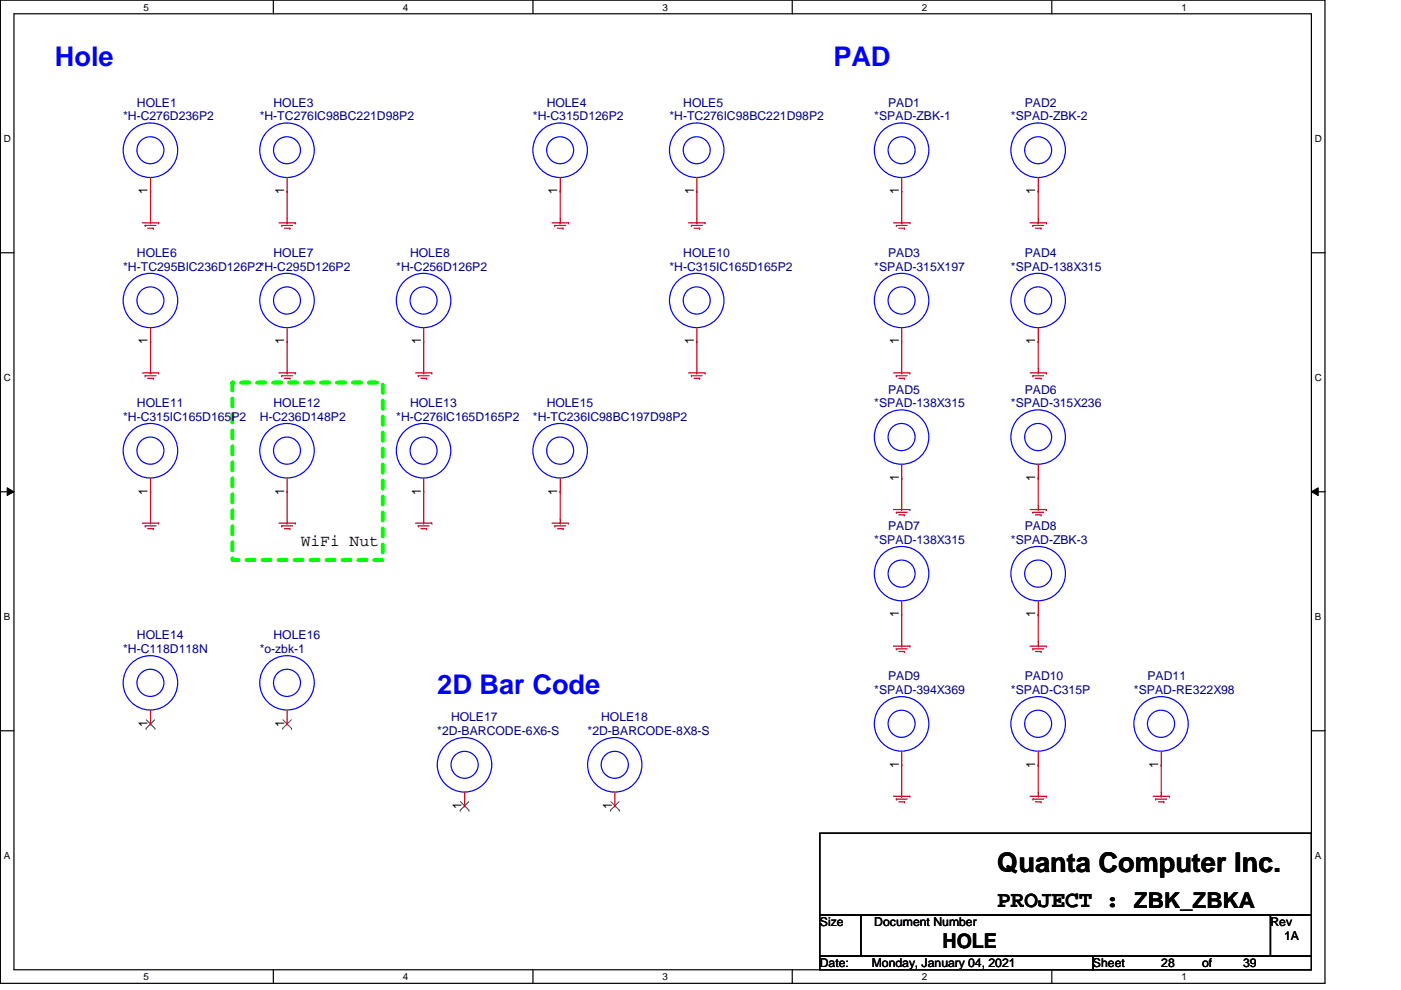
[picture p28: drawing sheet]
<svg xmlns="http://www.w3.org/2000/svg" width="297mm" height="210mm" viewBox="0 0 297 210" stroke-linecap="round" stroke-linejoin="round" font-family="sans-serif">
<defs><g id="words">
<g font-size="5.8" fill="#00f">
<text x="11.6" y="14.1">Hole</text>
<text x="176.7" y="14.1">PAD</text>
<text x="92.7" y="147.2">2D Bar Code</text>
</g>
<text font-size="5.8" x="211.5" y="184.9">Quanta Computer Inc.</text>
<text font-size="4.9" x="211.5" y="192.4">PROJECT : ZBK_ZBKA</text>
<text font-size="4.3" x="199.9" y="201">HOLE</text>
<text font-size="3.5" x="63.8" y="115.7">WiFi Nut</text>
<g font-size="2.6" fill="#000080">
<text x="29" y="22.6">HOLE1</text>
<text x="58" y="22.6">HOLE3</text>
<text x="115.9" y="22.6">HOLE4</text>
<text x="144.9" y="22.6">HOLE5</text>
<text x="188.3" y="22.6">PAD1</text>
<text x="217.3" y="22.6">PAD2</text>
<text x="26.1" y="25.5">*H-C276D236P2</text>
<text x="55.1" y="25.5">*H-TC276IC98BC221D98P2</text>
<text x="113" y="25.5">*H-C315D126P2</text>
<text x="141.9" y="25.5">*H-TC276IC98BC221D98P2</text>
<text x="185.4" y="25.5">*SPAD-ZBK-1</text>
<text x="214.3" y="25.5">*SPAD-ZBK-2</text>
<text x="26.1" y="57.4">*H-TC295BIC236D126P2*H-C295D126P2</text>
<text x="29" y="54.5">HOLE6</text>
<text x="58" y="54.5">HOLE7</text>
<text x="84" y="57.4">*H-C256D126P2</text>
<text x="86.9" y="54.5">HOLE8</text>
<text x="141.9" y="57.4">*H-C315IC165D165P2</text>
<text x="144.9" y="54.5">HOLE10</text>
<text x="185.4" y="57.4">*SPAD-315X197</text>
<text x="188.3" y="54.5">PAD3</text>
<text x="214.3" y="57.4">*SPAD-138X315</text>
<text x="217.3" y="54.5">PAD4</text>
<text x="188.3" y="83.4">PAD5</text>
<text x="217.3" y="83.4">PAD6</text>
<text x="26.1" y="89.2">*H-C315IC165D165P2</text>
<text x="29" y="86.3">HOLE11</text>
<text x="55.1" y="89.2">H-C236D148P2</text>
<text x="58" y="86.3">HOLE12</text>
<text x="84" y="89.2">*H-C276IC165D165P2</text>
<text x="86.9" y="86.3">HOLE13</text>
<text x="113" y="89.2">*H-TC236IC98BC197D98P2</text>
<text x="115.9" y="86.3">HOLE15</text>
<text x="185.4" y="86.3">*SPAD-138X315</text>
<text x="214.3" y="86.3">*SPAD-315X236</text>
<text x="188.3" y="112.4">PAD7</text>
<text x="217.3" y="112.4">PAD8</text>
<text x="185.4" y="115.3">*SPAD-138X315</text>
<text x="214.3" y="115.3">*SPAD-ZBK-3</text>
<text x="29" y="135.6">HOLE14</text>
<text x="58" y="135.6">HOLE16</text>
<text x="26.1" y="138.4">*H-C118D118N</text>
<text x="55.1" y="138.4">*o-zbk-1</text>
<text x="185.4" y="147.2">*SPAD-394X369</text>
<text x="188.3" y="144.2">PAD9</text>
<text x="214.3" y="147.2">*SPAD-C315P</text>
<text x="217.3" y="144.2">PAD10</text>
<text x="240.4" y="147.2">*SPAD-RE322X98</text>
<text x="243.3" y="144.2">PAD11</text>
<text x="92.7" y="155.8">*2D-BARCODE-6X6-S</text>
<text x="95.6" y="152.9">HOLE17</text>
<text x="124.6" y="155.8">*2D-BARCODE-8X8-S</text>
<text x="127.5" y="152.9">HOLE18</text>
</g>
<g font-size="2.6">
<text x="31.3" y="41.1" transform="rotate(-90 31.3 41.1)">1</text>
<text x="60.2" y="41.1" transform="rotate(-90 60.2 41.1)">1</text>
<text x="118.1" y="41.1" transform="rotate(-90 118.1 41.1)">1</text>
<text x="147.1" y="41.1" transform="rotate(-90 147.1 41.1)">1</text>
<text x="190.5" y="41.1" transform="rotate(-90 190.5 41.1)">1</text>
<text x="219.5" y="41.1" transform="rotate(-90 219.5 41.1)">1</text>
<text x="31.3" y="73" transform="rotate(-90 31.3 73)">1</text>
<text x="60.2" y="73" transform="rotate(-90 60.2 73)">1</text>
<text x="89.2" y="73" transform="rotate(-90 89.2 73)">1</text>
<text x="147.1" y="73" transform="rotate(-90 147.1 73)">1</text>
<text x="190.5" y="73" transform="rotate(-90 190.5 73)">1</text>
<text x="219.5" y="73" transform="rotate(-90 219.5 73)">1</text>
<text x="190.5" y="101.9" transform="rotate(-90 190.5 101.9)">1</text>
<text x="219.5" y="101.9" transform="rotate(-90 219.5 101.9)">1</text>
<text x="31.3" y="104.9" transform="rotate(-90 31.3 104.9)">1</text>
<text x="60.2" y="104.9" transform="rotate(-90 60.2 104.9)">1</text>
<text x="89.2" y="104.9" transform="rotate(-90 89.2 104.9)">1</text>
<text x="118.1" y="104.9" transform="rotate(-90 118.1 104.9)">1</text>
<text x="190.5" y="130.9" transform="rotate(-90 190.5 130.9)">1</text>
<text x="219.5" y="130.9" transform="rotate(-90 219.5 130.9)">1</text>
<text x="31.3" y="154.1" transform="rotate(-90 31.3 154.1)">1</text>
<text x="60.2" y="154.1" transform="rotate(-90 60.2 154.1)">1</text>
<text x="190.5" y="162.8" transform="rotate(-90 190.5 162.8)">1</text>
<text x="219.5" y="162.8" transform="rotate(-90 219.5 162.8)">1</text>
<text x="245.6" y="162.8" transform="rotate(-90 245.6 162.8)">1</text>
<text x="97.9" y="171.4" transform="rotate(-90 97.9 171.4)">1</text>
<text x="129.7" y="171.4" transform="rotate(-90 129.7 171.4)">1</text>
<text x="173.8" y="196.3">Size</text>
<text x="185.4" y="196.3">Document Number</text>
<text x="269.4" y="196.3">Rev</text>
<text x="272.2" y="199.3">1A</text>
<text x="173.8" y="205.1">Date:</text>
<text x="184.8" y="205.1">Monday, January 04, 2021</text>
<text x="231.7" y="205.1">Sheet</text>
<text x="246.2" y="205.1">28</text>
<text x="254.9" y="205.1">of</text>
<text x="263.6" y="205.1">39</text>
</g>
<g font-size="2.1">
<text x="30.4" y="2.2">5</text>
<text x="85.4" y="2.2">4</text>
<text x="140.5" y="2.2">3</text>
<text x="195.4" y="2.2">2</text>
<text x="250.5" y="2.2">1</text>
<text x=".8" y="30.1">D</text>
<text x="278.8" y="30.1">D</text>
<text x=".8" y="80.8">C</text>
<text x="278.8" y="80.8">C</text>
<text x=".8" y="131.5">B</text>
<text x="278.8" y="131.5">B</text>
<text x=".8" y="182.2">A</text>
<text x="278.8" y="182.2">A</text>
<text x="30.4" y="207.8">5</text>
<text x="85.4" y="207.8">4</text>
<text x="140.5" y="207.8">3</text>
<text x="195.4" y="207.8">2</text>
<text x="250.5" y="207.8">1</text>
</g>
</g></defs>
<path d="M.1 0h280.8v208.5h-280.8zM3 2.9h275v202.7h-275z" fill="none" stroke="#000" stroke-width=".25"/>
<g fill="#fff">
<path d="M30.4 .3h1.2v2.4h-1.2z"/>
<path d="M30.4 205.9h1.2v2.3h-1.2z"/>
</g>
<path d="M58 0v2.9M58 205.6v2.9" fill="none" stroke="#000" stroke-width=".25"/>
<g fill="#fff">
<path d="M85.4 .3h1.2v2.4h-1.2z"/>
<path d="M85.4 205.9h1.2v2.3h-1.2z"/>
</g>
<path d="M113 0v2.9M113 205.6v2.9" fill="none" stroke="#000" stroke-width=".25"/>
<g fill="#fff">
<path d="M140.5 .3h1.1v2.4h-1.1z"/>
<path d="M140.5 205.9h1.1v2.3h-1.1z"/>
</g>
<path d="M168 0v2.9M168 205.6v2.9" fill="none" stroke="#000" stroke-width=".25"/>
<g fill="#fff">
<path d="M195.4 .3h1.2v2.4h-1.2z"/>
<path d="M195.4 205.9h1.2v2.3h-1.2z"/>
</g>
<path d="M223 0v2.9M223 205.6v2.9" fill="none" stroke="#000" stroke-width=".25"/>
<g fill="#fff">
<path d="M250.5 .3h1.1v2.4h-1.1z"/>
<path d="M250.5 205.9h1.1v2.3h-1.1z"/>
<path d="M.8 28.2h1.5v2.4h-1.5z"/>
<path d="M278.8 28.2h1.4v2.4h-1.4z"/>
<path d="M.8 78.9h1.5v2.3h-1.5z"/>
<path d="M278.8 78.9h1.4v2.3h-1.4z"/>
</g>
<path d="M.1 53.6h2.9M278 53.6h2.9" fill="none" stroke="#000" stroke-width=".25"/>
<g fill="#fff">
<path d="M.8 129.6h1.4v2.3h-1.4z"/>
<path d="M278.8 129.6h1.3v2.3h-1.3z"/>
</g>
<path d="M.1 104.3h2.9M278 104.3h2.9" fill="none" stroke="#000" stroke-width=".25"/>
<path d="M1.5 103.4l1.5 .9-1.5 .8zM278 104.3l1.5-.9v1.7z" fill="#000"/>
<path d="M1.5 103.4l1.5 .9-1.5 .8zM278 104.3l1.5-.9v1.7z" fill="none" stroke="#000" stroke-width=".21"/>
<g fill="#fff">
<path d="M.8 180.3h1.4v2.3h-1.4z"/>
<path d="M278.8 180.3h1.3v2.3h-1.3z"/>
</g>
<path d="M.1 154.9h2.9M278 154.9h2.9M173.8 176.7h104.2v17.3h-104.2zM173.8 194h8.7v8.7h-8.7zM182.5 194h86.9v8.7h-86.9zM269.4 194h8.6v8.7h-8.6zM173.8 202.7h57.9v2.9h-57.9zM231.7 202.7h46.3v2.9h-46.3z" fill="none" stroke="#000" stroke-width=".25"/>
<path d="M49.3 81.1h31.8v37.6h-31.8z" fill="none" stroke="#0f0" stroke-width=".85" stroke-dasharray="1.7 1.7"/>
<g fill="none" stroke="#f00" stroke-width=".25">
<path d="M31.9 37.7v2.9M60.9 37.7v2.9M118.8 37.7v2.9M147.7 37.7v2.9M191.2 37.7v2.9M220.1 37.7v2.9M30.2 47.2h3.5M30.8 47.8h.1M30.8 47.8h2.3M31.3 48.4h1.2M31.9 47.2h.1M31.9 40.6h.1"/>
<path d="M31.9 46.4v.8M32.5 48.4h.1M33.7 47.2h.1M59.1 47.2h3.5M59.7 47.8h.1M59.7 47.8h2.3M60.3 48.4h1.2M60.9 47.2h.1M60.9 40.6h.1M60.9 46.4v.8M61.5 48.4h.1M62.6 47.2h.1"/>
<path d="M117 47.2h3.5M117.6 47.8h.1M117.6 47.8h2.3M118.2 48.4h1.2M118.8 47.2h.1M118.8 40.6h.1M118.8 46.4v.8M119.4 48.4h.1M120.5 47.2h.1M146 47.2h3.5M146.6 47.8h.1M146.6 47.8h2.3"/>
<path d="M147.1 48.4h1.2M147.7 47.2h.1M147.7 40.6h.1M147.7 46.4v.8M148.3 48.4h.1M149.5 47.2h.1M189.4 47.2h3.5M190 47.8h.1M190 47.8h2.3M190.6 48.4h1.2M191.2 47.2h.1M191.2 40.6h.1"/>
<path d="M191.2 46.4v.8M191.8 48.4h.1M192.9 47.2h.1M218.4 47.2h3.5M219 47.8h.1M219 47.8h2.3M219.5 48.4h1.2M220.1 47.2h.1M220.1 40.6h.1M220.1 46.4v.8M220.7 48.4h.1M221.9 47.2h.1"/>
<path d="M30.2 79.1h3.5M30.8 79.7h.1M30.8 79.7h2.3M31.9 79.1h.1M31.9 72.4h.1M31.9 69.5v2.9M31.9 78.2v.9M33.7 79.1h.1M59.1 79.1h3.5M59.7 79.7h.1M59.7 79.7h2.3M60.9 79.1h.1"/>
<path d="M60.9 72.4h.1M60.9 69.5v2.9M60.9 78.2v.9M62.6 79.1h.1M88.1 79.1h3.5M88.7 79.7h.1M88.7 79.7h2.3M89.8 79.1h.1M89.8 72.4h.1M89.8 69.5v2.9M89.8 78.2v.9M91.6 79.1h.1"/>
<path d="M146 79.1h3.5M146.6 79.7h.1M146.6 79.7h2.3M147.7 79.1h.1M147.7 72.4h.1M147.7 69.5v2.9M147.7 78.2v.9M149.5 79.1h.1M189.4 79.1h3.5M190 79.7h.1M190 79.7h2.3M191.2 79.1h.1"/>
<path d="M191.2 72.4h.1M191.2 69.5v2.9M191.2 78.2v.9M192.9 79.1h.1M218.4 79.1h3.5M219 79.7h.1M219 79.7h2.3M220.1 79.1h.1M220.1 72.4h.1M220.1 69.5v2.9M220.1 78.2v.9M221.9 79.1h.1"/>
<path d="M31.3 80.2h1.2M32.5 80.2h.1M60.3 80.2h1.2M61.5 80.2h.1M89.2 80.2h1.2M90.4 80.2h.1M147.1 80.2h1.2M148.3 80.2h.1M190.6 80.2h1.2M191.2 98.5v2.9M191.8 80.2h.1M219.5 80.2h1.2"/>
<path d="M220.1 98.5v2.9M220.7 80.2h.1M30.2 110.9h3.5M30.8 111.5h.1M30.8 111.5h2.3M31.3 112.1h1.2M31.9 110.9h.1M31.9 104.3h.1M31.9 101.4v2.9M31.9 110.1v.8M32.5 112.1h.1M33.7 110.9h.1"/>
<path d="M59.1 110.9h3.5M59.7 111.5h.1M59.7 111.5h2.3M60.3 112.1h1.2M60.9 110.9h.1M60.9 104.3h.1M60.9 101.4v2.9M60.9 110.1v.8M61.5 112.1h.1M62.6 110.9h.1M88.1 110.9h3.5M88.7 111.5h.1"/>
<path d="M88.7 111.5h2.3M89.2 112.1h1.2M89.8 110.9h.1M89.8 104.3h.1M89.8 101.4v2.9M89.8 110.1v.8M90.4 112.1h.1M91.6 110.9h.1M117 110.9h3.5M117.6 111.5h.1M117.6 111.5h2.3M118.2 112.1h1.2"/>
<path d="M118.8 110.9h.1M118.8 104.3h.1M118.8 101.4v2.9M118.8 110.1v.8M119.4 112.1h.1M120.5 110.9h.1M189.4 108h3.5M190 108.6h.1M190 108.6h2.3M190.6 109.2h1.2M191.2 108h.1M191.2 101.4h.1"/>
<path d="M191.2 107.1v.9M191.8 109.2h.1M192.9 108h.1M218.4 108h3.5M219 108.6h.1M219 108.6h2.3M219.5 109.2h1.2M220.1 108h.1M220.1 101.4h.1M220.1 107.1v.9M220.7 109.2h.1M221.9 108h.1"/>
<path d="M189.4 137h3.5M190 137.6h.1M190 137.6h2.3M190.6 138.1h1.2M191.2 137h.1M191.2 130.3h.1M191.2 127.4v2.9M191.2 136.1v.9M191.8 138.1h.1M192.9 137h.1M218.4 137h3.5M219 137.6h.1"/>
<path d="M219 137.6h2.3M219.5 138.1h1.2M220.1 137h.1M220.1 130.3h.1M220.1 127.4v2.9M220.1 136.1v.9M220.7 138.1h.1M221.9 137h.1M31.9 153.5h.1M31.9 150.6v2.9M60.9 153.5h.1M60.9 150.6v2.9"/>
<path d="M191.2 159.3v2.9M220.1 159.3v2.9M246.2 159.3v2.9M98.5 170.9h.1M98.5 168v2.9M130.4 170.9h.1M130.4 168v2.9M189.4 168.8h3.5M190 169.4h.1M190 169.4h2.3M190.6 170h1.2M191.2 168.8h.1"/>
<path d="M191.2 162.2h.1M191.2 168v.8M191.8 170h.1M192.9 168.8h.1M218.4 168.8h3.5M219 169.4h.1M219 169.4h2.3M219.5 170h1.2M220.1 168.8h.1M220.1 162.2h.1M220.1 168v.8M220.7 170h.1"/>
<path d="M221.9 168.8h.1M244.5 168.8h3.4M245 169.4h.1M245 169.4h2.4M245.6 170h1.2M246.2 168.8h.1M246.2 162.2h.1M246.2 168v.8M246.8 170h.1M247.9 168.8h.1"/>
</g>
<g fill="none" stroke="#00f" stroke-width=".25">
<circle cx="31.9" cy="31.8" r="2.86"/>
<circle cx="31.9" cy="31.8" r="5.8"/>
<circle cx="60.8" cy="31.8" r="2.86"/>
<circle cx="60.9" cy="31.8" r="5.8"/>
<circle cx="118.8" cy="31.8" r="2.86"/>
<circle cx="118.8" cy="31.8" r="5.8"/>
<circle cx="147.7" cy="31.8" r="2.86"/>
<circle cx="147.7" cy="31.8" r="5.8"/>
<circle cx="191.2" cy="31.8" r="2.86"/>
<circle cx="191.2" cy="31.8" r="5.8"/>
<circle cx="220.1" cy="31.8" r="2.86"/>
<circle cx="220.1" cy="31.8" r="5.8"/>
<circle cx="31.9" cy="63.7" r="2.87"/>
<circle cx="31.9" cy="63.7" r="5.8"/>
<circle cx="60.8" cy="63.7" r="2.87"/>
<circle cx="60.9" cy="63.7" r="5.8"/>
<circle cx="89.8" cy="63.7" r="2.87"/>
<circle cx="89.8" cy="63.7" r="5.8"/>
<circle cx="147.7" cy="63.7" r="2.87"/>
<circle cx="147.7" cy="63.7" r="5.8"/>
<circle cx="191.1" cy="63.7" r="2.87"/>
<circle cx="191.2" cy="63.7" r="5.8"/>
<circle cx="220.1" cy="63.7" r="2.87"/>
<circle cx="220.1" cy="63.7" r="5.8"/>
<circle cx="31.9" cy="95.5" r="2.87"/>
<circle cx="31.9" cy="95.6" r="5.8"/>
<circle cx="60.8" cy="95.5" r="2.87"/>
<circle cx="60.9" cy="95.6" r="5.8"/>
<circle cx="89.8" cy="95.5" r="2.87"/>
<circle cx="89.8" cy="95.6" r="5.8"/>
<circle cx="118.8" cy="95.5" r="2.87"/>
<circle cx="118.8" cy="95.6" r="5.8"/>
<circle cx="191.1" cy="92.7" r="2.87"/>
<circle cx="191.2" cy="92.7" r="5.8"/>
<circle cx="220.1" cy="92.7" r="2.87"/>
<circle cx="220.1" cy="92.7" r="5.8"/>
<circle cx="191.1" cy="121.6" r="2.87"/>
<circle cx="191.2" cy="121.6" r="5.8"/>
<circle cx="220.1" cy="121.6" r="2.87"/>
<circle cx="220.1" cy="121.6" r="5.8"/>
<circle cx="31.9" cy="144.8" r="2.87"/>
<circle cx="31.9" cy="144.8" r="5.8"/>
<circle cx="60.8" cy="144.8" r="2.87"/>
<circle cx="60.9" cy="144.8" r="5.8"/>
<circle cx="191.1" cy="153.4" r="2.87"/>
<circle cx="191.2" cy="153.5" r="5.8"/>
<circle cx="220.1" cy="153.4" r="2.87"/>
<circle cx="220.1" cy="153.5" r="5.8"/>
<circle cx="246.2" cy="153.5" r="5.8"/>
<circle cx="246.2" cy="153.5" r="2.88"/>
<circle cx="98.5" cy="162.2" r="5.8"/>
<circle cx="98.5" cy="162.2" r="2.87"/>
<circle cx="130.3" cy="162.1" r="5.8"/>
<circle cx="130.4" cy="162.2" r="2.87"/>
</g>
<g fill="none" stroke="#804000" stroke-width=".21">
<path d="M31 154.4h.1M31 152.6l1.8 1.8M32.8 152.6l-1.8 1.8M32.8 154.4h.1M59.9 154.4h.1M60 152.6l1.8 1.8M61.8 152.6l-1.9 1.8M61.8 154.4h.1M97.6 171.8h.1M97.6 170l1.8 1.8M99.4 170l-1.8 1.8M99.4 171.8h.1"/>
<path d="M129.5 171.8h.1M129.5 170l1.8 1.8M131.3 170l-1.8 1.8M131.3 171.8h.1"/>
</g>
<g fill="none" stroke="#800040" stroke-width=".25">
<path d="M31.9 40.6h.1M31.9 40.6v5.8M60.9 40.6h.1M60.9 40.6v5.8M118.8 40.6h.1M118.8 40.6v5.8M147.7 40.6h.1M147.7 40.6v5.8M191.2 40.6h.1M191.2 40.6v5.8M220.1 40.6h.1M220.1 40.6v5.8"/>
<path d="M31.9 72.4h.1M31.9 72.4v5.8M60.9 72.4h.1M60.9 72.4v5.8M89.8 72.4h.1M89.8 72.4v5.8M147.7 72.4h.1M147.7 72.4v5.8M191.2 72.4h.1M191.2 72.4v5.8M220.1 72.4h.1M220.1 72.4v5.8"/>
<path d="M31.9 104.3h.1M31.9 104.3v5.8M60.9 104.3h.1M60.9 104.3v5.8M89.8 104.3h.1M89.8 104.3v5.8M118.8 104.3h.1M118.8 104.3v5.8M191.2 101.4h.1M191.2 101.4v5.7M220.1 101.4h.1M220.1 101.4v5.7"/>
<path d="M191.2 130.3h.1M191.2 130.3v5.8M220.1 130.3h.1M220.1 130.3v5.8M191.2 162.2h.1M191.2 162.2v5.8M220.1 162.2h.1M220.1 162.2v5.8M246.2 162.2h.1M246.2 162.2v5.8"/>
</g>
<use href="#words"/>
</svg>
